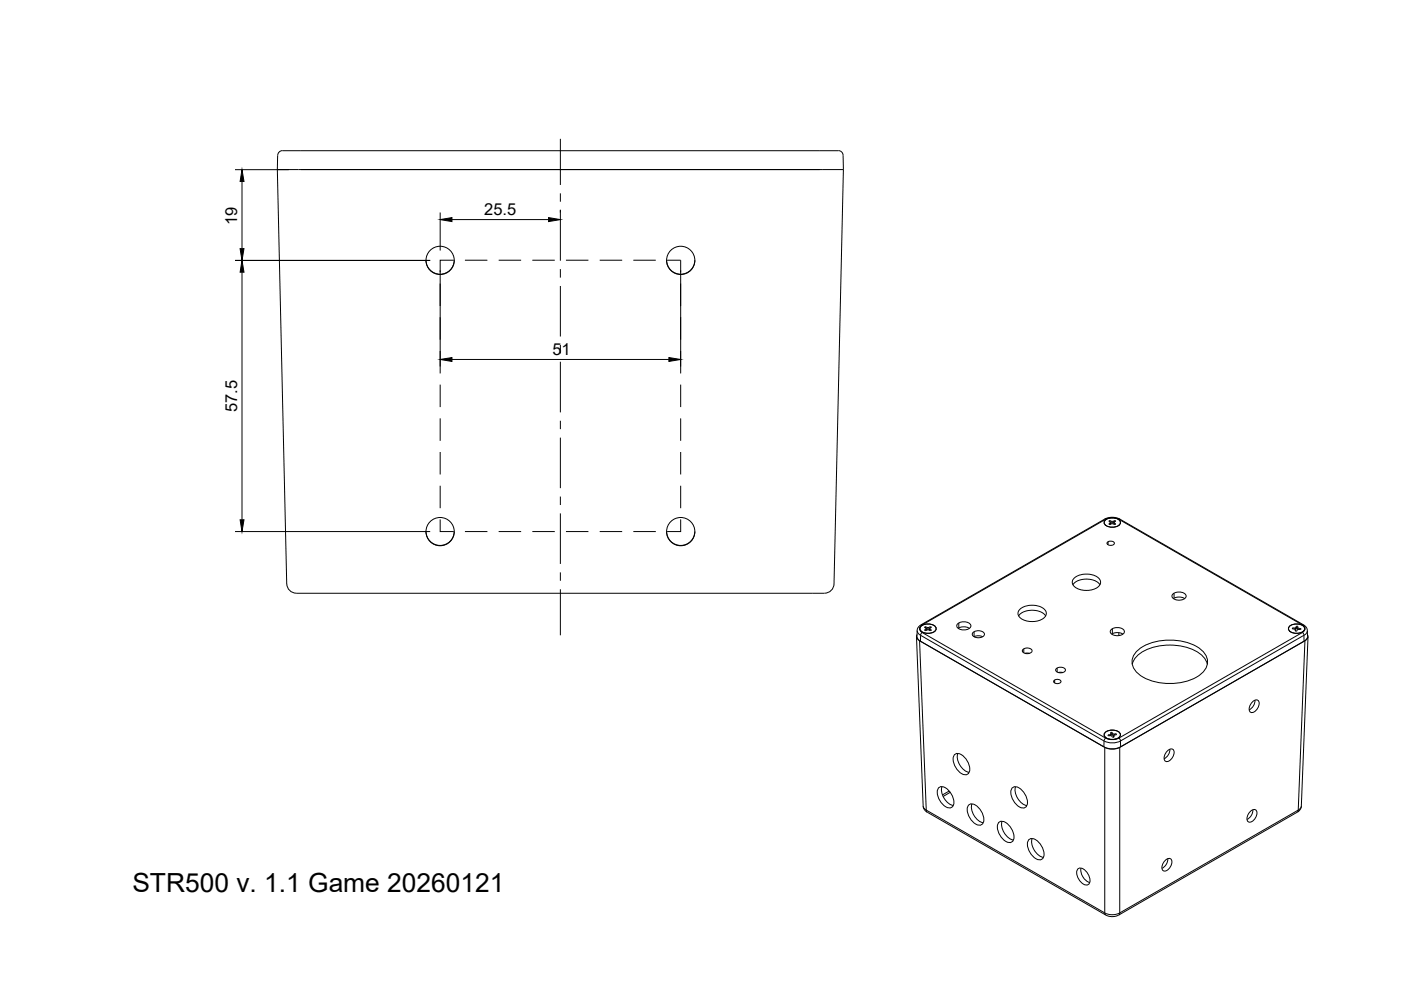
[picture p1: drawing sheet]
<svg xmlns="http://www.w3.org/2000/svg" width="297mm" height="210mm" viewBox="0 0 297 210" stroke-linecap="round" stroke-linejoin="round" font-family="sans-serif">
<defs><g id="words">
<text font-size="5.6" x="28.1" y="189.2">STR500 v. 1.1 Game 20260121</text>
<g font-size="3.5">
<text x="50.3" y="47.7" transform="rotate(-90 50.3 47.7)">19</text>
<text x="102.7" y="45.5">25.5</text>
<text x="117.1" y="75.2">51</text>
<text x="50.3" y="87.4" transform="rotate(-90 50.3 87.4)">57.5</text>
</g>
</g></defs>
<!-- layer: Visible -->
<g fill="none" stroke="#000" stroke-width=".21">
<path d="M58.8 36l2 87.8a2.34 2.34 0 0 0 2.9 2h110.2a2.86 2.86 0 0 0 2.6-1l.3-1 2-87.8M58.8 36h120M59.9 32h117.8M59.9 31.9a1.01 1.01 0 0 0-1 1l-.1 3.1M177.7 31.9a1.01 1.01 0 0 1 1.1 1v3.1M90.3 55.2a3 3 0 0 0 3 2.9 3 3 0 0 0 3-2.9M141.3 55.2a3 3 0 0 0 3 2.9 3 3 0 0 0 3-2.9M90.3 112.7a3 3 0 0 0 3 2.9 3 3 0 0 0 3-2.9M141.3 112.7a3 3 0 0 0 3 2.9 3 3 0 0 0 3-2.9M234.3 110.3a2.28 2.28 0 0 1 3.3 .3 1.51 1.51 0 0 1-2 1.2 1.33 1.33 0 0 1-1.5-1.2zM234.3 110.3a2.26 2.26 0 0 1 3.2 .3 1.49 1.49 0 0 1-1.9 1.2 1.31 1.31 0 0 1-1.5-1.2zM234.3 111.3l.2 .1"/>
<path d="M234.8 114.9l.6-.2a.52 .52 0 0 1 .6 .1 .52 .52 0 0 1 .1 .6l-.5 .2a.53 .53 0 0 1-.7 0 .53 .53 0 0 1-.1-.7zM235.1 111.1l.2-.2v.3zM235.3 110.7l.1 .1M235.3 110.4l-.2 .1 .2 .2M235.4 110.8l-.1 .1M235.4 110.8l.1 .3M235.4 110.8h.1M235.5 110.8l.3 .1M235.6 110.5l-.3-.1v.3M235.6 110.5l.2 .1M235.6 110.5l-.1 .3M235.8 110.6v.3"/>
<path d="M236.1 110.5v.3M236.1 110.5l-.3 .1M236.1 110.8l-.3 .1M236.2 110.8v.3M236.2 110.8h-.1M236.2 110.8l.1 .1M236.3 110.4v.3M236.3 110.9l.3 .2-.3 .1a.78 .78 0 0 0-1 0M236.3 110.7l-.1 .1M236.3 110.4l-.2 .1M236.3 110.9v.3M236.3 110.4l.3 .1-.3 .2"/>
<path d="M237.3 111.3l-.1 .1M194.3 135l1.4 35.9M194.4 134.5v.7l.6 .7 39.2 22.5a3.5 3.5 0 0 0 3.2 0l39.3-22.5 .6-.7-.1-.7M195.2 132.8a2.28 2.28 0 0 1 3.3 .3 1.51 1.51 0 0 1-2 1.2 1.33 1.33 0 0 1-1.5-1.2zM195.2 132.8a2.26 2.26 0 0 1 3.3 .3 1.49 1.49 0 0 1-2 1.2 1.31 1.31 0 0 1-1.5-1.2zM195.2 133.8l.2 .1M196 133l.2 .2M196.2 133.4l.1 .3-.3-.1M196.2 133.7a.74 .74 0 0 1 1 0M196.2 133.4l-.2 .2M196.2 133.2l.1 .1M196.3 132.9l-.3 .1"/>
<path d="M196.3 133.3l-.1 .1M196.3 133.3l.1 .3M196.3 133.3h.1M196.4 133.3l.3 .1M196.5 133l-.3-.1v.3M196.5 133l.2 .1M196.5 133l-.1 .3M196.7 133.1v.3M197 133v.3M197 133l-.3 .1M197 133.3l-.3 .1M197.1 133.6h.1"/>
<path d="M197.1 133.3v.3M197.1 133.3l.2 .1M197.1 133.3h-.1M197.2 132.9l.1 .3M197.2 132.9l-.2 .1M197.3 133.4l.2 .2-.2 .1M197.3 133.2l-.2 .1M197.3 133.4l-.1 .3M197.3 132.9l.2 .1-.2 .2M198.2 133.8l-.1 .1M203.1 132.2h.1a1.8 1.8 0 0 1 2.6 .5l-.3 .5a1.83 1.83 0 0 1-2.7-.5zM203.2 133.2l.9-.3 .9 .1 .5 .2"/>
<path d="M206.2 134.2a1.6 1.6 0 0 1 2.5 .3 1.47 1.47 0 0 1-2.6 0zM206.5 135a2.06 2.06 0 0 1 1.8 0M216 130.6l1-.9 1.6-.3 2 .3 .7 .4 .4 .5M216.2 129.2l.1-.1a4.2 4.2 0 0 1 5.4 .5 1.58 1.58 0 0 1-1.5 2l-.9 .2-1.2-.1a2.14 2.14 0 0 1-2.3-1.8zM216.9 137.7a1.28 1.28 0 0 1 1.9 .3 1.16 1.16 0 0 1-2-.1zM217.3 138.5h1M227.5 124l1-.9 1.6-.3 2 .3 .7 .4 .4 .5M227.8 122.6v-.1a4.2 4.2 0 0 1 5.4 .5 1.58 1.58 0 0 1-1.5 2l-.9 .2-1.2-.1a2.14 2.14 0 0 1-2.2-1.8zM235.6 133.5l.1-.1a1.87 1.87 0 0 1 2.7 .4 1.38 1.38 0 0 1-1.9 .9l-.4-.1a.73 .73 0 0 1-.5-1.1zM235.7 134.4l1-.3 .7 .1 .7 .2M240.9 138.3a10.5 10.5 0 0 1 8.8-2.5 8.2 8.2 0 0 1 6 3.1 3.1 3.1 0 0 1-1.2 4.1 12 12 0 0 1-13 0 3.1 3.1 0 0 1-.6-4.7zM248.6 126l.2-.2a1.91 1.91 0 0 1 2.7 .5 1.37 1.37 0 0 1-1.8 .9l-.5-.1a.73 .73 0 0 1-.6-1.1z"/>
<path d="M248.8 126.9l1-.3 .8 .1 .6 .2M273.3 132.8a2.28 2.28 0 0 1 3.3 .3 1.51 1.51 0 0 1-2 1.2 1.33 1.33 0 0 1-1.4-1.2zM273.4 132.8a2.26 2.26 0 0 1 3.2 .3 1.49 1.49 0 0 1-2 1.2 1.31 1.31 0 0 1-1.4-1.2zM273.4 133.8l.1 .1M274 133.3l.6 .1v.2M274.1 133.1l-.1 .2M274.4 133.2v.2M274.4 133.2l-.4-.1 .1 .2M274.6 133.5h.1M274.6 133.6v.2h.4M274.6 133.6l.1 .2M274.7 133.1l-.3 .1"/>
<path d="M274.7 133.1v.4M274.8 133v.3M274.8 133l-.1 .1M274.8 132.8h.4M274.8 132.8l.1 .3M274.8 132.8v.2M274.8 133.3l-.1 .2M274.9 133.1l-.1 .2M274.9 133.1h.2M275.1 133v.5M275.1 133.5l-.1 .3M275.1 133l.1 .2"/>
<path d="M275.2 132.8l-.1 .2M275.2 133.2l-.1 .3M275.2 133.2h.3M275.5 133.2l.3 .1M275.5 133.2l-.1 .2M275.8 133.3v.2h-.7M275.8 133.3v.1M276.4 133.8l-.2 .1M276.5 135.9a1.17 1.17 0 0 0 .7-1v-1.2a1.54 1.54 0 0 0-.8-1.2l-39.1-22.5-1.3-.3-1.6 .3-39.1 22.5a1.54 1.54 0 0 0-.8 1.2l-.1 1.2a1.24 1.24 0 0 0 .8 1l38.8 22.5M277.3 135l-1.4 35.9a1.63 1.63 0 0 1-.8 1.3l-38.1 21.9-1 .2-1.4-.2-38-21.9a1.6 1.6 0 0 1-.9-1.3M203.1 159.7a3.5 3.5 0 0 0 2.4 4M223.4 144.3l.7-.3a.53 .53 0 0 1 .6 .1 .53 .53 0 0 1 .1 .6l-.6 .2a.55 .55 0 0 1-.8-.6z"/>
<path d="M224 141.7a1.25 1.25 0 0 1 1.9 .4 1.19 1.19 0 0 1-2.1-.1zM224.4 142.6h.9M234.1 158.4a3.9 3.9 0 0 0 3.5 0M234.3 155.3a2.28 2.28 0 0 1 3.3 .3 1.51 1.51 0 0 1-2 1.2 1.33 1.33 0 0 1-1.5-1.2zM234.3 155.3a2.26 2.26 0 0 1 3.2 .3 1.49 1.49 0 0 1-1.9 1.2 1.31 1.31 0 0 1-1.5-1.2zM234.3 156.3l.2 .1M234.9 155.8v.1M234.9 155.8l.1 .2M235 156h.6a.38 .38 0 0 0 .6 .3l-.1-.2M235.2 155.8l.1 .2M235.2 155.8h-.3M235.4 155.3l.1 .2"/>
<path d="M235.5 155.7l-.3 .1M235.5 155.5v.5v-.3M235.5 155.5v.2M235.7 155.6l.1 .2M235.7 155.6l-.2 .1M235.8 155.3h-.4M235.8 155.8l.2 .1M235.9 155.5l-.1-.2-.1 .3M235.9 155.5l.1 .1M235.9 155.5l-.1 .3M236 155.9l.2 .1M236 155.6v.3"/>
<path d="M236 155.6h.3M236.2 155.9l-.1 .4v-.2M236.2 155.9l-.1 .2M236.3 155.6v.3M236.6 155.6v.2M236.6 155.6h-.3M236.6 155.6l.1 .2-.5 .1M237.3 156.3l-.1 .1M240.1 140.8a5.1 5.1 0 0 1 3.5-3.3 12.5 12.5 0 0 1 10.5 .9 4 4 0 0 1 1.9 2.4M247.6 159.2a.77 .77 0 0 1 1.3 0 1.95 1.95 0 0 1-1.7 2.3 1.27 1.27 0 0 1 .1-2zM248 158.8a2.26 2.26 0 0 1-1.2 2.1M265.6 148.8a.77 .77 0 0 1 1.3 0 1.95 1.95 0 0 1-1.6 2.3 1.27 1.27 0 0 1 0-2z"/>
<path d="M266.1 148.5a2.26 2.26 0 0 1-1.2 2M198.9 167.1a1.24 1.24 0 0 1 2 .3 3.4 3.4 0 0 1 1.1 3.5 1.24 1.24 0 0 1-1.9-.2 3.4 3.4 0 0 1-1.2-3.6zM199.7 166.8a3.5 3.5 0 0 0 2.4 4M202.3 160.1a1.24 1.24 0 0 1 2 .2 3.4 3.4 0 0 1 1.1 3.6 1.24 1.24 0 0 1-2-.2 3.4 3.4 0 0 1-1.1-3.6zM205.3 170.8a1.24 1.24 0 0 1 2 .2 3.4 3.4 0 0 1 1.1 3.6 1.24 1.24 0 0 1-2-.2 3.4 3.4 0 0 1-1.1-3.6zM206.1 170.4a3.5 3.5 0 0 0 2.4 4M211.7 174.5a1.24 1.24 0 0 1 1.9 .2 3.4 3.4 0 0 1 1.2 3.6 1.24 1.24 0 0 1-2-.2 3.4 3.4 0 0 1-1.1-3.6zM212.5 174.1a3.5 3.5 0 0 0 2.4 4M214.5 167.2a1.24 1.24 0 0 1 2 .2 3.4 3.4 0 0 1 1.1 3.6 1.24 1.24 0 0 1-1.9-.3 3.4 3.4 0 0 1-1.2-3.5zM215.3 166.8a3.5 3.5 0 0 0 2.4 4M218 178.1a1.24 1.24 0 0 1 2 .3 3.4 3.4 0 0 1 1.1 3.6 1.24 1.24 0 0 1-1.9-.3 3.4 3.4 0 0 1-1.2-3.6zM218.8 177.8a3.5 3.5 0 0 0 2.4 4"/>
<path d="M265.1 172a.77 .77 0 0 1 1.4 0 1.95 1.95 0 0 1-1.7 2.3 1.27 1.27 0 0 1 0-1.9zM265.6 171.7a2.26 2.26 0 0 1-1.2 2M228.5 184.2a1.65 1.65 0 0 1 2.2 1.1 1.61 1.61 0 0 1-.1 2.3 2.52 2.52 0 0 1-2.1-3.4zM229.2 184.1a2.88 2.88 0 0 0 1.8 3M247.1 182.4a.77 .77 0 0 1 1.3 0 1.95 1.95 0 0 1-1.6 2.3 1.27 1.27 0 0 1 0-2zM247.6 182.1a2.26 2.26 0 0 1-1.2 2"/>
<circle cx="93.3" cy="55.2" r="3"/>
<circle cx="144.3" cy="55.2" r="3"/>
<circle cx="93.3" cy="112.7" r="3"/>
<circle cx="144.3" cy="112.7" r="3"/>
</g>
<!-- layer: Visible Narrow -->
<g fill="none" stroke="#000" stroke-width=".21">
<path d="M234.2 110.1h.2M234.4 110.1l-38.9 22.4M234.4 110.1l1.4-.3 1.4 .3 38.9 22.4a.84 .84 0 0 1 .6 .8 .84 .84 0 0 1-.6 .8l-38.9 22.4M234.9 114.9v.6M237.5 110.1h-.3M194.5 133.7a1.22 1.22 0 0 0 .7 1M195 135.9l1.4 35.9M195.2 134.7l38.9 22.4M195.2 134.7v1.2M195.3 132.5h.2M195.5 134.1l38.9 22.4M195.5 134.1l-.3 .6"/>
<path d="M195.5 132.5a.85 .85 0 0 0-.5 .8 .85 .85 0 0 0 .5 .8M203.3 132.1v1.1M206.5 134v1M217.1 137.6v.8M235.8 133.3v1.1M237.2 134.1v.7M248.9 125.8v1M276.1 134.1l.4 .6M276.4 132.5h-.3M276.5 134.7l-38.9 22.4M276.5 134.7v1.2M276.7 135.9l-1.4 35.9"/>
<path d="M277.2 133.7a1.22 1.22 0 0 1-.7 1M223.6 144.2v.6M224.1 141.6v.9M234.1 157.1l-.1 1.3M234.1 157.1a3.8 3.8 0 0 0 3.5 0M234.2 158.4v35.2M237.2 156.5l-1.4 .3-1.4-.3-.3 .6M237.2 156.5l.4 .6M237.4 158.4v35.2M237.6 157.1v1.3M195.7 170.9l.2 .5 .5 .4M196.4 171.8l.2 .4"/>
<path d="M196.4 171.8l37.8 21.8M201.3 167.7l-1.5 .8M201.5 168l-1.6 .9M275.3 171.8l-37.9 21.8M275.3 171.8l-.2 .4M275.9 170.9l-.2 .5-.4 .4M234.2 193.6l.2 .4M234.2 193.6a3.5 3.5 0 0 0 3.2 0M234.4 194h.1M237.2 194h.1M237.4 193.6l-.2 .4"/>
</g>
<!-- layer: Smart Centers -->
<g fill="none" stroke="#000" stroke-width=".21">
<path d="M118.8 29.4v9.8M118.8 41v1.8M118.8 44.6v10.7M118.8 57.1v1.8M118.8 60.6v10.7M118.8 73.1v1.8M118.8 76.7v10.7M118.8 89.2v1.8M118.8 92.8v10.7M118.8 105.3v1.8M118.8 108.9v10.7M118.8 121.4v1.7"/>
<path d="M118.8 124.9v9.8"/>
</g>
<!-- layer: FD_Dimensions -->
<path d="M49.8 36h11.4M51.3 38.5v14.2M49.8 55.2h41.4M51.3 57.7v52.5M93.3 45.1v8M93.3 57.3v20.4M95.8 46.6h20.5M118.8 44.5v.6M144.3 57.3v20.4M95.8 76.2h46M49.8 112.7h41.4" fill="none" stroke="#000" stroke-width=".21"/>
<path d="M51.3 36l.4 2.5h-.8zM51.3 55.2l.4 2.5h-.8zM50.9 52.7h.8l-.4 2.5zM93.3 46.6l2.5-.5v.9zM116.3 46.1l2.5 .5-2.5 .4zM93.3 76.2l2.5-.4v.8zM141.8 75.8l2.5 .4-2.5 .4zM50.9 110.2h.8l-.4 2.5z" fill="#000" stroke="#000" stroke-width=".21"/>
<!-- layer: Sketch1 -->
<g fill="none" stroke="#000" stroke-width=".21">
<path d="M96.2 55.2h-2.9v2.5M98.6 55.2h4.7M105.7 55.2h4.8M112.9 55.2h4.7M120 55.2h4.8M127.1 55.2h4.8M134.3 55.2h4.7M141.4 55.2h2.9v2.5M93.3 60.1v4.8M93.3 67.3v4.7M93.3 74.4v4.8M144.3 60.1v4.8"/>
<path d="M144.3 67.3v4.7M144.3 74.4v4.8M93.3 81.5v4.8M93.3 88.7v4.8M93.3 95.8v4.8M144.3 81.5v4.8M144.3 88.7v4.8M144.3 95.8v4.8M93.3 110.1v2.6h2.9M93.3 103v4.8M98.6 112.7h4.7M105.7 112.7h4.8"/>
<path d="M112.9 112.7h4.7M120 112.7h4.8M127.1 112.7h4.8M134.3 112.7h4.7M144.3 110.1v2.6h-2.9M144.3 103v4.8"/>
</g>
<use href="#words"/>
</svg>
